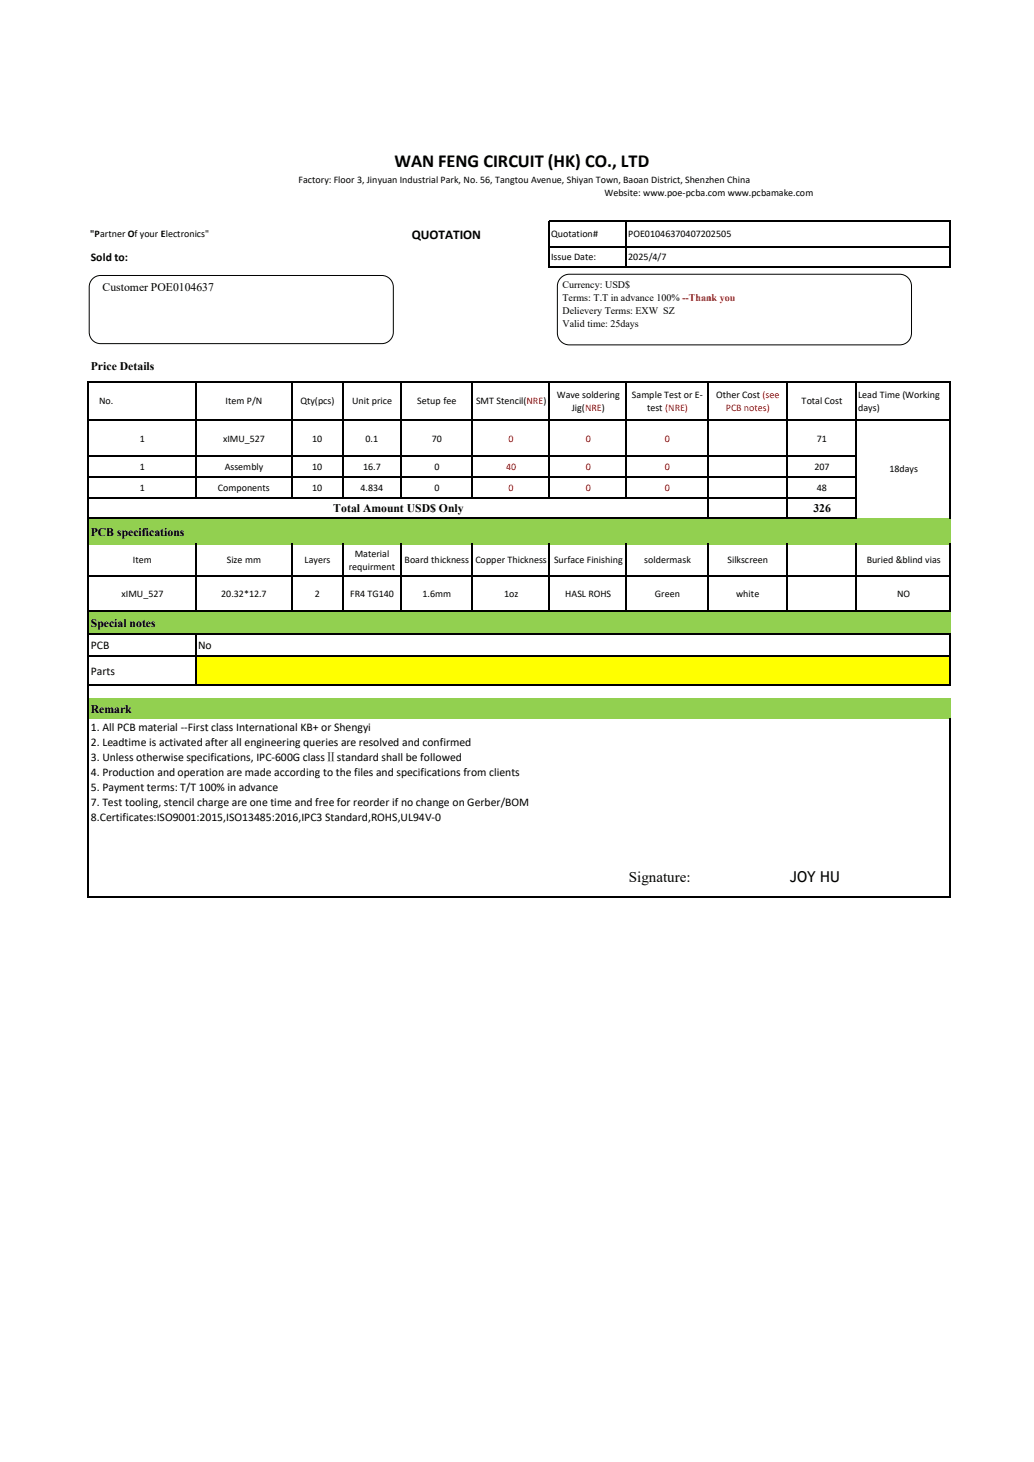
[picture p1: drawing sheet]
<svg xmlns="http://www.w3.org/2000/svg" width="210mm" height="297mm" viewBox="0 0 210 297" stroke-linecap="round" stroke-linejoin="round" font-family="sans-serif">
<defs><g id="words">
<text font-size="3.7" x="80.1" y="34">WAN FENG CIRCUIT (HK) CO., LTD</text>
<g font-size="3">
<text x="127.7" y="179.2">Signature:</text>
<text x="160.4" y="179.2">JOY HU</text>
</g>
<text font-size="2.7" x="83.6" y="48.5">QUOTATION</text>
<g font-size="2.4">
<text x="18.5" y="53">Sold to:</text>
<text x="20.8" y="59.1">Customer POE0104637</text>
<text x="18.5" y="75.2">Price Details</text>
<text x="67.7" y="104.1">Total Amount USD$ Only</text>
<text x="165.2" y="104.1">326</text>
<text x="18.5" y="108.8">PCB specifications</text>
<text x="18.5" y="127.3">Special notes</text>
<text x="18.5" y="131.9">PCB</text>
<text x="40.2" y="131.9">No</text>
<text x="18.5" y="137.1">Parts</text>
<text x="18.5" y="144.8">Remark</text>
<text x="18.5" y="148.5">1. All PCB material --First class International KB+ or Shengyi</text>
<text x="18.5" y="151.5">2. Leadtime is activated after all engineering queries are resolved and confirmed</text>
<text x="18.5" y="154.6">3. Unless otherwise specifications, IPC-600G classⅡstandard shall be followed</text>
<text x="18.5" y="157.6">4. Production and operation are made according to the files and specifications from clients</text>
<text x="18.5" y="160.7">5. Payment terms: T/T 100% in advance</text>
<text x="18.5" y="163.7">7. Test tooling, stencil charge are one time and free for reorder if no change on Gerber/BOM</text>
<text x="18.5" y="166.8">8.Certificates:ISO9001:2015,ISO13485:2016,IPC3 Standard,ROHS,UL94V-0</text>
</g>
<g font-size="2">
<text x="60.6" y="37.1">Factory: Floor 3, Jinyuan Industrial Park, No. 56, Tangtou Avenue, Shiyan Town, Baoan District, Shenzhen China</text>
<text x="122.8" y="39.8">Website: www.poe-pcba.com www.pcbamake.com</text>
<text x="18.3" y="48.2">&quot;Partner Of your Electronics&quot;</text>
<text x="111.9" y="48.2">Quotation#</text>
<text x="111.9" y="52.9">Issue Date:</text>
<text x="127.6" y="48.2">POE01046370407202505</text>
<text x="127.6" y="52.9">2025/4/7</text>
<text x="114.3" y="58.5">Currency: USD$</text>
<text x="114.3" y="61.2">Terms: T.T in advance 100% --Thank you</text>
<text x="114.3" y="63.8">Delievery Terms: EXW SZ</text>
<text x="114.3" y="66.5">Valid time: 25days</text>
<text x="20.1" y="82.1">No.</text>
<text x="45.8" y="82.1">Item P/N</text>
<text x="61" y="82.1">Qty(pcs)</text>
<text x="71.5" y="82.1">Unit price</text>
<text x="84.8" y="82.1">Setup fee</text>
<text x="96.7" y="82.1">SMT Stencil(NRE)</text>
<text x="113.1" y="80.8">Wave soldering</text>
<text x="116.1" y="83.4">Jig(NRE)</text>
<text x="128.4" y="80.8">Sample Test or E-</text>
<text x="131.4" y="83.4">test (NRE)</text>
<text x="145.5" y="80.8">Other Cost (see</text>
<text x="162.8" y="82.1">Total Cost</text>
<text x="174.3" y="80.8">Lead Time (Working</text>
<text x="174.3" y="83.4">days)</text>
<text x="28.4" y="89.7">1</text>
<text x="45.3" y="89.7">xIMU_527</text>
<text x="63.4" y="89.7">10</text>
<text x="74.3" y="89.7">0.1</text>
<text x="87.7" y="89.7">70</text>
<text x="165.9" y="89.7">71</text>
<text x="28.4" y="95.5">1</text>
<text x="45.6" y="95.5">Assembly</text>
<text x="63.4" y="95.5">10</text>
<text x="73.7" y="95.5">16.7</text>
<text x="88.2" y="95.5">0</text>
<text x="165.4" y="95.5">207</text>
<text x="180.6" y="96">18days</text>
<text x="28.4" y="99.7">1</text>
<text x="44.2" y="99.7">Components</text>
<text x="63.4" y="99.7">10</text>
<text x="73.2" y="99.7">4.834</text>
<text x="88.2" y="99.7">0</text>
<text x="165.9" y="99.7">48</text>
<text x="72.1" y="113.1">Material</text>
<text x="27" y="114.4">Item</text>
<text x="46.1" y="114.4">Size mm</text>
<text x="61.8" y="114.4">Layers</text>
<text x="70.8" y="115.7">requirment</text>
<text x="82.2" y="114.4">Board thickness</text>
<text x="96.6" y="114.4">Copper Thickness</text>
<text x="112.5" y="114.4">Surface Finishing</text>
<text x="130.9" y="114.4">soldermask</text>
<text x="147.7" y="114.4">Silkscreen</text>
<text x="176" y="114.4">Buried &amp;blind vias</text>
<text x="24.7" y="121.2">xIMU_527</text>
<text x="44.9" y="121.2">20.32*12.7</text>
<text x="64" y="121.2">2</text>
<text x="71.1" y="121.2">FR4 TG140</text>
<text x="85.8" y="121.2">1.6mm</text>
<text x="102.4" y="121.2">1oz</text>
<text x="114.8" y="121.2">HASL ROHS</text>
<text x="133" y="121.2">Green</text>
<text x="149.5" y="121.2">white</text>
<text x="182.2" y="121.2">NO</text>
</g>
<g font-size="2" fill="#f00">
<text x="147.4" y="83.4">PCB notes)</text>
<text x="103.3" y="89.7">0</text>
<text x="119" y="89.7">0</text>
<text x="135" y="89.7">0</text>
<text x="102.8" y="95.5">40</text>
<text x="119" y="95.5">0</text>
<text x="135" y="95.5">0</text>
<text x="103.3" y="99.7">0</text>
<text x="119" y="99.7">0</text>
<text x="135" y="99.7">0</text>
</g>
</g></defs>
<g fill="#92d050">
<path d="M18 105.3h175.1v5.3h-175.1z" fill-rule="evenodd"/>
<path d="M18 124.1h175.1v4.8h-175.1z" fill-rule="evenodd"/>
<path d="M18 141.9h175.1v4.2h-175.1z" fill-rule="evenodd"/>
</g>
<path d="M39.8 133.3h153.3v6.1h-153.3z" fill-rule="evenodd" fill="#ff0"/>
<g fill="none" stroke="#000" stroke-width=".21">
<path d="M111.5 44.9h81.6M111.5 50.1h81.6M111.5 54.2h81.6M111.6 44.8v9.5M127.2 44.8v9.5M193 44.8v9.5M17.9 77.5h175.2M18 77.4v105M39.7 77.4v23.8M59.2 77.4v23.8M69.6 77.4v23.8M81.4 77.4v23.8"/>
<path d="M95.9 77.4v23.8M111.6 77.4v23.8M127.2 77.4v23.8M143.7 77.4v28M159.8 77.4v28M173.9 77.4v28M193 77.4v28M17.9 85.3h175.2M17.9 92.7h156.1M17.9 96.9h156.1M17.9 101.1h156.1M17.9 105.3h156.1"/>
<path d="M17.9 116.9h175.2M39.7 110.4v13.8M59.2 110.4v13.8M69.6 110.4v13.8M81.4 110.4v13.8M95.9 110.4v13.8M111.6 110.4v13.8M127.2 110.4v13.8M143.7 110.4v13.8M159.8 110.4v13.8M173.9 110.4v13.8M193 110.4v13.8"/>
<path d="M17.9 124.1h175.2M17.9 128.8h175.2M17.9 133.3h175.2M17.9 139.3h175.2M39.7 128.7v10.7M193 128.7v10.7M193 145.9v36.5M17.9 182.3h175.2"/>
</g>
<path d="M19 56.5l.9-.5h.5h57.2a2.35 2.35 0 0 1 2.3 2.3v9.2a2.35 2.35 0 0 1-2.3 2.3h-57.2a2.31 2.31 0 0 1-2.3-2.3v-9.2a2.35 2.35 0 0 1 .9-1.8zM113.7 56.6a2.42 2.42 0 0 1 1.9-.9h67.1a2.41 2.41 0 0 1 2.4 2.4v9.5a2.39 2.39 0 0 1-2.4 2.5h-67.1a2.41 2.41 0 0 1-2.4-2.5v-9.5l.1-.5z" fill="none" stroke="#000" stroke-width=".2"/>
<use href="#words"/>
</svg>
